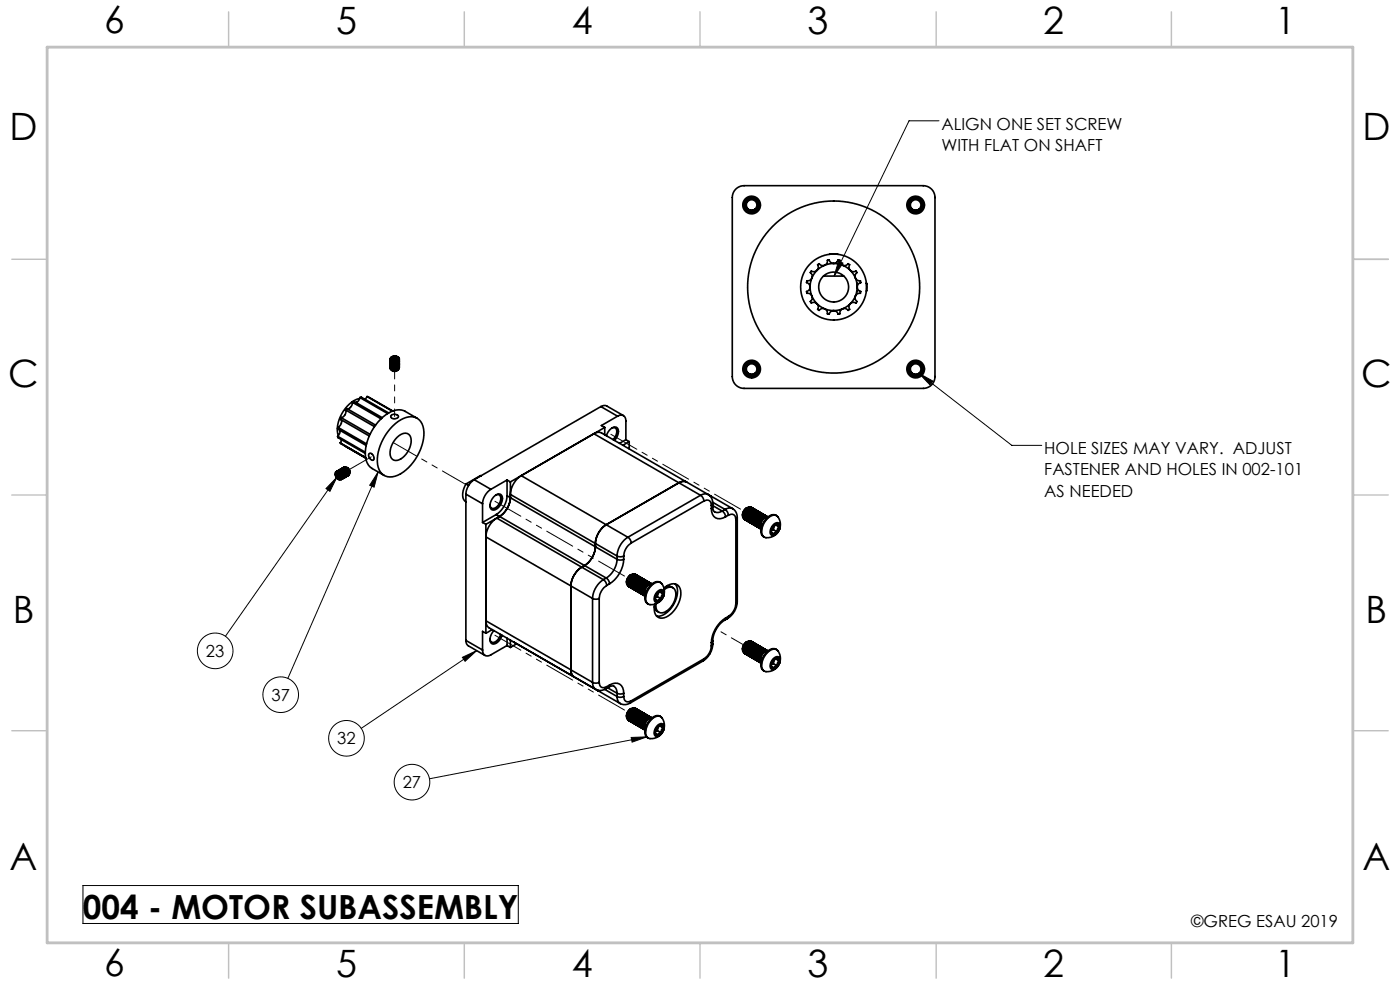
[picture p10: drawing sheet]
<svg xmlns="http://www.w3.org/2000/svg" width="297mm" height="210mm" viewBox="0 0 297 210" stroke-linecap="round" stroke-linejoin="round" font-family="sans-serif">
<defs><g id="words">
<g font-size="8">
<text x="22.1" y="7.1">6</text>
<text x="71.3" y="7.1">5</text>
<text x="121.3" y="7.1">4</text>
<text x="171.3" y="7.1">3</text>
<text x="221.3" y="7.1">2</text>
<text x="270.5" y="7.1">1</text>
<text x="2" y="29.6">D</text>
<text x="289" y="29.6">D</text>
<text x="1.8" y="82.1">C</text>
<text x="288.8" y="82.1">C</text>
<text x="2.7" y="132.1">B</text>
<text x="289.7" y="132.2">B</text>
<text x="2" y="184.6">A</text>
<text x="289" y="184.6">A</text>
<text x="22.1" y="207.1">6</text>
<text x="71.3" y="207.1">5</text>
<text x="121.3" y="207.1">4</text>
<text x="171.3" y="207.1">3</text>
<text x="221.3" y="207.1">2</text>
<text x="270.5" y="207.1">1</text>
</g>
<text font-size="7.1" x="17.6" y="194.9">004 - MOTOR SUBASSEMBLY</text>
<g font-size="3.5">
<text x="199.7" y="27.5">ALIGN ONE SET SCREW</text>
<text x="199.7" y="32">WITH FLAT ON SHAFT</text>
<text x="221.5" y="96.3">HOLE SIZES MAY VARY. ADJUST</text>
<text x="221.5" y="100.9">FASTENER AND HOLES IN 002-101</text>
<text x="221.5" y="105.4">AS NEEDED</text>
<text x="43.7" y="139.3">23</text>
<text x="57.6" y="148.6">37</text>
<text x="71.5" y="157.9">32</text>
<text x="85.4" y="167.2">27</text>
<text x="252.7" y="196.6">©GREG ESAU 2019</text>
</g>
</g></defs>
<g fill="none" stroke="#000" stroke-width=".21">
<path d="M199.2 25.6h-6.4l-15.9 33M177.9 55.4l.9 .4-1.9 2.8zM195 79.2l19.6 15.3h6.4M195 79.2l2.9 1.6-.6 .8zM71.5 101.2l-23.7 33.8M71.5 101.2l-1.5 3-.8-.6zM80.2 100.1l-19.1 43.8M80.2 100.1l-.8 3.2-1-.4zM98.1 139.4l3-1.4-2.4 2.3zM101.1 138l-24.5 16.5M133.9 156.4l3.3-.1-3.1 1.1zM137.2 156.3l-46.1 8.9"/>
<path d="M17.6 187.8h92.4v8.1h-92.4z"/>
<circle cx="45.7" cy="138.1" r="3.8"/>
<circle cx="59.5" cy="147.4" r="3.8"/>
<circle cx="73.5" cy="156.6" r="3.8"/>
<circle cx="87.4" cy="165.9" r="3.8"/>
</g>
<path d="M287 55h7.5M287 144.8v55.2h-187.2" fill="none" stroke="#c0c0c0" stroke-width=".35"/>
<g fill="none" stroke="#c0c0c0" stroke-width=".3">
<path d="M48.5 2.5v7.5M98.5 2.5v7.5M148.5 2.5v7.5M198.6 2.5v7.5M248.5 2.5v7.5M2.5 55h7.5M287 55h7.5M2.5 105h7.5M287 105h7.5M2.5 155h7.5M287 155h7.5M48.5 200v7.5"/>
<path d="M98.5 200v7.5M148.5 200v7.5M198.6 200v7.5M248.5 200v7.5"/>
</g>
<path d="M10 10h277v190h-277z" fill="none" stroke="#c0c0c0" stroke-width=".6"/>
<g fill="#000">
<path d="M177.9 55.4l.9 .4-1.9 2.8zM195 79.2l2.9 1.6-.6 .8z"/>
<path d="M98.1 139.4l3-1.4-2.4 2.3zM80.2 100.1l-.8 3.2-1-.4zM133.9 156.4l3.3-.1-3.1 1.1zM71.5 101.2l-1.5 3-.8-.6z"/>
</g>
<g fill="none" stroke="#000" stroke-width=".35">
<path d="M156.1 40.1l1-.6 .8-.1h38a2.5 2.5 0 0 1 2.5 2.5v38a2.5 2.5 0 0 1-2.5 2.5h-38a2.5 2.5 0 0 1-2.5-2.5v-38l.1-.8zM158.1 44.2l.4 .5 .5 .2M158.1 44.2a1.33 1.33 0 0 0 2.1 .2 1.27 1.27 0 0 1-2-.9 1.27 1.27 0 0 1 1.7-1.3 1.42 1.42 0 0 1 .9 1.8 1.42 1.42 0 0 1-1.8 .9M158.1 44.2a1.5 1.5 0 0 1 1-2.2 1.5 1.5 0 0 1 1.9 1.5 1.5 1.5 0 0 1-2 1.4M174.7 58.6h4.3M175.9 55.1h.1M175.9 55.1l-.3 .1a1.1 1.1 0 0 1-.7 1.1 1.1 1.1 0 0 1-1.2-.3l-.2 .1a1.1 1.1 0 0 1-.2 1.3 1.1 1.1 0 0 1-1.2 .2l-.2 .1a1.1 1.1 0 0 1 .3 1.3 1.1 1.1 0 0 1-1 .7l-.1 .1a1.1 1.1 0 0 1 .8 1.1 1.1 1.1 0 0 1-.8 1l.1 .2a1.1 1.1 0 0 1 1 .7 1.1 1.1 0 0 1-.3 1.2l.2 .2a1.1 1.1 0 0 1 1.2 .2 1.1 1.1 0 0 1 .2 1.3l.2 .1a1.1 1.1 0 0 1 1.2-.3 1.1 1.1 0 0 1 .7 1.1h.3a.96 .96 0 0 1 1-.7M175.9 55.1a1.03 1.03 0 0 0 1 .8 1.03 1.03 0 0 0 1-.7h.2a1.1 1.1 0 0 0 .7 1.1 1.1 1.1 0 0 0 1.2-.3l.2 .1a1.1 1.1 0 0 0 .2 1.3 1.1 1.1 0 0 0 1.2 .2l.2 .1a1.1 1.1 0 0 0-.3 1.3 1.1 1.1 0 0 0 1 .7l.1 .2M177.6 55.5h.1M177.7 53.9h-1.7M177.8 55.9l-.1 .1M177.8 56h.1"/>
<path d="M182.6 59.9a1.03 1.03 0 0 0-.7 1 1.03 1.03 0 0 0 .7 1l-.1 .2a1.1 1.1 0 0 0-1 .7 1.1 1.1 0 0 0 .3 1.2l-.2 .2a1.1 1.1 0 0 0-1.2 .2 1.1 1.1 0 0 0-.2 1.3l-.2 .1a1.1 1.1 0 0 0-1.2-.3 1.1 1.1 0 0 0-.7 1.1h-.3a.96 .96 0 0 0-.9-.7M182.6 59.9v.1M192.9 44.2l.4 .5 .5 .2M192.9 44.2a1.33 1.33 0 0 0 2.1 .2 1.27 1.27 0 0 1-2-.9 1.27 1.27 0 0 1 1.7-1.3 1.42 1.42 0 0 1 .9 1.8 1.42 1.42 0 0 1-1.8 .9M192.9 44.2a1.5 1.5 0 0 1 1-2.2 1.5 1.5 0 0 1 1.9 1.5 1.5 1.5 0 0 1-2 1.4M82.7 76.3h.1M82.7 77.2h.1M82.7 77.7v.1M82.9 77.5h-.1M83.2 76.1a.77 .77 0 0 0 .9 .2M83.2 76.1l.2 .2 .5-.1M83.3 75.8l-.1 .3"/>
<path d="M83.3 75.8v.5M83.9 75.7l-.6 .1M83.9 75.7l.4 .2M83.9 76.2l.1 .1h-.6M83.9 75.7v.5M84 77.9h-.8M84.2 75.6l.4 .2M84.2 75.6l.3 .3v.3M84.2 75.6h-.8a.42 .42 0 0 0-.4 .6l.5 .3 .6-.1 .4-.2M84.3 75.9l-.2 .4M84.4 78.5l-.8 .3-.5-.2M84.6 75.8l.1 .2a1.09 1.09 0 0 1-.9 .8 1.09 1.09 0 0 1-1.1-.5l.1-.2"/>
<path d="M84.6 75.8l-.3-.1a1.36 1.36 0 0 0-1.5 .3 .94 .94 0 0 0 1.7 .2M84.6 76.2a.75 .75 0 0 1-.9 .9 .59 .59 0 0 1-.7-.1 .59 .59 0 0 1-.2-.6M84.7 78.1a1.08 1.08 0 0 1-1.8 .3M84.7 77.7a1.06 1.06 0 0 1-1.4 .8l-.4-.2-.2-.4M84.7 77.4a1.06 1.06 0 0 1-.9 .9 1.06 1.06 0 0 1-1.1-.6l.1-.1M84.7 77.2v.1a1.16 1.16 0 0 1-2 .2v-.2M84.7 76.9a1.04 1.04 0 0 1-.9 .8 1.04 1.04 0 0 1-1.1-.6l.1-.1M84.7 76.6a1.11 1.11 0 0 1-1.9 .5v-.4M84.7 77.9a1.13 1.13 0 0 1-2 .1M84.7 77.6a1.11 1.11 0 0 1-.9 .7 1.11 1.11 0 0 1-1.1-.5M84.7 77.3a1.13 1.13 0 0 1-2 .1M84.7 77a1.14 1.14 0 0 1-2 .2"/>
<path d="M84.7 76.8a1.14 1.14 0 0 1-2 .1M84.7 76.4a1.13 1.13 0 0 1-2 .2M84.7 76.1a1.12 1.12 0 0 1-.9 .7 1.12 1.12 0 0 1-1.1-.5M84.7 76.7v.1M158.1 79l.4 .5 .5 .2M158.1 79a1.33 1.33 0 0 0 2.1 .2 1.27 1.27 0 0 1-2-.9 1.27 1.27 0 0 1 1.7-1.3 1.42 1.42 0 0 1 .9 1.8 1.42 1.42 0 0 1-1.8 .9M158.1 79a1.5 1.5 0 0 1 1-2.2 1.5 1.5 0 0 1 1.9 1.5 1.5 1.5 0 0 1-2 1.4M181.7 61.8l.1 .1M181.8 61.9h.1M181.8 60.1l.1 .9M182.3 61.7h.1M183.8 60v.1"/>
<path d="M183.8 60.1l.1 .1M183.9 60.2l-.1 1.6M183.9 60.1v.1M192.9 79l.4 .5 .5 .2M192.9 79a1.33 1.33 0 0 0 2.1 .2 1.27 1.27 0 0 1-2-.9 1.27 1.27 0 0 1 1.7-1.3 1.42 1.42 0 0 1 .9 1.8 1.42 1.42 0 0 1-1.8 .9M192.9 79a1.5 1.5 0 0 1 1-2.2 1.5 1.5 0 0 1 1.9 1.5 1.5 1.5 0 0 1-2 1.4M71.6 99.9h-.1M71.6 99.9a1.09 1.09 0 0 1 1.1 .5 1.09 1.09 0 0 1 0 1.2M71.6 92.5l.1 .3 5.8 3.4M71.6 92.5l5.9 3.4M71.6 100a.78 .78 0 0 1 .9-.2 .78 .78 0 0 1 .5 .7l.1 .6-.3 .4M71.7 90.6l-.1 .4 6.1 3.5"/>
<path d="M71.7 90.6l6.1 3.6M71.8 99.8h.1M71.8 99.8a1.14 1.14 0 0 1 1.1 1.6M71.9 99.7a1.12 1.12 0 0 1 1.4 1.1l-.1 .4-.2 .1M72 99.6a1.12 1.12 0 0 1 1.1 .5 1.12 1.12 0 0 1 .1 1.2M72.1 91.3v.6l-.5 .6M72.2 93.9l5.4 3.2M72.2 93.9l5.4 3.1M72.2 99.6a1.07 1.07 0 0 1 1.1 .3 1.07 1.07 0 0 1 .1 1.2l-.1 .1M72.3 93.2l.2 .1M72.3 99.5h.1M72.3 99.5a1.14 1.14 0 0 1 1.1 1.7"/>
<path d="M72.3 88.6l-.1 .3 6.1 3.6M72.3 88.6l6.2 3.5M72.3 89l.2 .5-.1 .4-.7 .7M72.4 99.4a1.05 1.05 0 0 1 1.2 .4 1.05 1.05 0 0 1 0 1.2h-.1M72.5 93.3l-.3 .6M72.6 99.3l-.1 .1M72.6 99.3a1.13 1.13 0 0 1 1.1 1.7M72.7 99.3a1.07 1.07 0 0 1 1.1 .2 1.07 1.07 0 0 1 .3 1.1l-.3 .3M72.8 99.2a1.14 1.14 0 0 1 1.1 1.6M72.9 99.2a1.01 1.01 0 0 1 1.1 .3 1.01 1.01 0 0 1 .1 1.1M72.9 99.9l.4 .7M73.3 86.9a1.24 1.24 0 0 1-1 1.7"/>
<path d="M73.3 86.9l.2-.3 6.2 3.6M73.3 86.9l6.1 3.6M73.5 99.1l.6 .5 .1 .7M74.7 85.3l-.3 1-.3 .3-.4 .1M74.7 85.3l.3-.2 6.1 3.5M74.7 85.3l6.1 3.5M76.3 84.5a7 7 0 0 0-4.5 7.9M76.4 84.3l-.4 .7-.5 .4M76.4 84.3l.2-.1 5.8 3.4M76.4 84.3l5.8 3.4M77.2 84.6l.3 .1M77.9 84.1l-.5 .6"/>
<path d="M77.9 84.1l5.4 3.1M77.9 84.1l5.3 3.1M78.3 96.3a.84 .84 0 0 1 .9 .3 .84 .84 0 0 1-.1 1 1.06 1.06 0 0 1-.8-1.3zM83.1 88a.98 .98 0 0 1 1.4 .4 .98 .98 0 0 1-1.6 0zM83.3 90.4a5.1 5.1 0 0 1 4.9-1.8 3.5 3.5 0 0 1 1.7 3.7 10.5 10.5 0 0 1-6.1 8.7 2.72 2.72 0 0 1-3.7-2.4 10.4 10.4 0 0 1 3.2-8.2zM84.2 92.8a1.76 1.76 0 0 1 2.7-.4 4.1 4.1 0 0 1-1.5 4.7 1.44 1.44 0 0 1-1.5 .6 1.44 1.44 0 0 1-1.1-1.2 4.7 4.7 0 0 1 1.4-3.7zM88.5 88.7l-2.6-1.4a3.8 3.8 0 0 0-4 .7 10.6 10.6 0 0 0-4.3 9.1 3 3 0 0 0 1.3 2.3l2.6 1.4M127.5 86.2a1.25 1.25 0 0 1 1.2-.1l3.6 2.1M127.5 86.2l-26.9 15.6M127.5 86.2l3.5 2.1M128.3 90.7l-20 11.5M128.3 90.7v1.5"/>
<path d="M128.6 92.4a2.28 2.28 0 0 1 2.1-1.8 1.63 1.63 0 0 1 0 2.4l-.3 .4M129.8 90.8a.75 .75 0 0 1 .9 .1 .75 .75 0 0 1 .1 1l-.2 .7-.6 .6M131 88.3a1.08 1.08 0 0 1 1.3-.1 1.08 1.08 0 0 1 .5 1.1v4M131 88.3l-3.4 2 .7 .4M132.8 93.3l.7 .4M132.8 93.3l-1.4 .7M133.5 93.7l-1.4 .8M133.5 93.7v1.5M71.3 100.1a1.14 1.14 0 0 1 1.1 1.6M71.3 100.3l.4 .1 .3 .2M71.3 100.3a.91 .91 0 0 0 .8 1.4l.2-.6-.3-.5M71.4 100.5v.5"/>
<path d="M71.4 101l.3 .5M71.4 100.1a.97 .97 0 0 1 1.2 .3 .97 .97 0 0 1-.1 1.2M71.6 100l-.3 .3M71.6 100a1.23 1.23 0 0 1 .8 1.7h-.3M71.6 100h-.2a.55 .55 0 0 0-.2 .9l.3 .5 .6 .4 .2-.4-.3-.8M71.7 100.5a.78 .78 0 0 1 .4 .9M71.7 100.5h-.3M71.8 100.8v-.2l.2 .4M71.8 100.8l-.4 .2M71.8 100.8l.2 .2M72 101l.1 .4M72 101l.1 .1"/>
<path d="M72.1 101.4l-.4 .1M72.1 101.2l-.4 .3M72.4 101.7h.1M73.9 100.9h.1M98.8 104.8l3.6 2.1M98.8 104.8v31M98.9 102.7a3.1 3.1 0 0 0-.2 3.7h.1M98.9 102.7l.5 .3M100.6 101.8a3.9 3.9 0 0 0-1.8 3M100.6 101.8l3.5 2M102 100.9h.1M102 100.9l-3.1 1.8"/>
<path d="M102.4 106.9v3.9M102.4 110.8l.7 .4M103.1 111.2v23.1M104.1 103.8a3.9 3.9 0 0 0-1.7 3.1M104.7 105.4l.3-.2a.92 .92 0 0 1 1.2-.3 .92 .92 0 0 1 .4 1.2 2.33 2.33 0 0 1-2.2 2.1 1.63 1.63 0 0 1 0-2.4zM105.2 105a.75 .75 0 0 1 .9 .1 .75 .75 0 0 1 .1 1 2.03 2.03 0 0 1-1.8 1.8l-.3-.3-.2-.5M105.3 109.1l-2.9 1.7M105.3 109.1l18.7 10.9M105.4 109.9a5.1 5.1 0 0 0-2.3 4l18 10.4M105.4 109.9l22.6 13.1M106 109.6l-2.9 1.6M106 109.6l-.6 .3"/>
<path d="M107.6 105.2a5.1 5.1 0 0 1-2.3 3.9M107.6 101.8l-3.5 2M107.6 101.8v3.4M107.6 101.8l.7 .4M107.6 105.2l23.3 13.4M108.3 102.2v3.4a5.1 5.1 0 0 1-2.3 4M124 120a5.1 5.1 0 0 0-2.9 4.3M124 120l4.6 2.6M126.3 115.3a5.1 5.1 0 0 1-2.3 4.7M126.3 115.3l4.6 2.6M130.9 117.9a1.56 1.56 0 0 0 1.4 0M130.9 118.6a5.1 5.1 0 0 1-2.3 4"/>
<path d="M130.9 118.6a1.56 1.56 0 0 0 1.4 0M130.9 117.9v.7M132.3 118.6a6.6 6.6 0 0 1-3 5.2M132.3 117.9v.7M133.2 114a5.1 5.1 0 0 0-2.3 3.9M133.2 114a1.56 1.56 0 0 1 .7 1.2M133.2 114l-22.6-13.1a5.1 5.1 0 0 0-2.3 4l18 10.4M133.9 115.2l-1.1 1.2-.5 1.5M145.6 102.2h-.1a1.73 1.73 0 0 0-1.5 .2l-15.4 8.9a5.1 5.1 0 0 0-2.3 4M148.6 105.1a1.56 1.56 0 0 1 .7 1.2M148.6 105.1l-22.6-13.1a1.66 1.66 0 0 1 1.6-.2l27.8 16.1M148.6 105.1l-15.4 8.9"/>
<path d="M149.3 106.3l.6-.2a.81 .81 0 0 1 .9 .5l.1 .6M149.3 106.3l-15.4 8.9M150.2 104.9a2.08 2.08 0 0 1 1 1.9M150.2 104.9l-.1-.1a1.73 1.73 0 0 0-1.5 .3M150.6 105.1l.2 .1h-.2M150.9 107.9a1.83 1.83 0 0 0 .9 1.9 1.83 1.83 0 0 0 2.1-.2M150.9 107.2v.7M151.2 106.5l2.6 1.6M151.2 106.8l-.3 .4M151.2 107.5l-.3 .4M151.2 106.8v.7M151.2 107.3l2 1.1"/>
<path d="M151.2 107.5a1.04 1.04 0 0 0 .4 1.1 1.04 1.04 0 0 0 1.2 0l.4-.2M153.2 108.4a1.56 1.56 0 0 1 .7 1.2M153.8 108.1a1.56 1.56 0 0 1 .7 1.2M153.8 108.1l-.6 .3M154.5 109.3l.6-.2a.81 .81 0 0 1 .9 .5l.1 .6M154.5 109.3l-.6 .3M155.4 107.9a2.08 2.08 0 0 1 1 1.9M155.4 107.9l-.1-.1a1.73 1.73 0 0 0-1.5 .3M156.1 110.2v17.8M156.4 109.8l-.3 .4M156.4 109.8v17.8M158.1 110.3h.1"/>
<path d="M158.4 110.5h.1M158.5 107.7a1.76 1.76 0 0 0-1 1.7M158.9 107.6a1.64 1.64 0 0 0-1 2.5M159.4 107.6a1.71 1.71 0 0 0-1.6 2.3l.3 .4M159.4 107.6h.1M159.6 107.8l-.1-.1a1.08 1.08 0 0 0-1.4 .7 1.33 1.33 0 0 0 .2 2M159.8 107.8a1.67 1.67 0 0 0-1.5 .9 1.67 1.67 0 0 0 0 1.7l.1 .1M159.9 108v-.1a1.08 1.08 0 0 0-1.4 .7 1.33 1.33 0 0 0 .2 2M160.1 108a1.71 1.71 0 0 0-1.6 2.3l.3 .4M160.1 108h.1M160.2 111.5h.1M160.3 108.2l-.1-.1a1.08 1.08 0 0 0-1.4 .7 1.33 1.33 0 0 0 .2 2"/>
<path d="M160.5 108.2a1.71 1.71 0 0 0-1.7 2.3l.4 .4M160.5 108.2h.1M160.6 111.7v.1M160.6 108.4v-.1a1.08 1.08 0 0 0-1.4 .7 1.33 1.33 0 0 0 .2 2M160.8 108.4a1.71 1.71 0 0 0-1.6 2.3l.3 .4M160.8 108.4h.1M161 108.6l-.1-.1a1.08 1.08 0 0 0-1.4 .7 1.33 1.33 0 0 0 .2 2M161.2 108.6a1.67 1.67 0 0 0-1.5 .9 1.67 1.67 0 0 0 .1 1.8h.1M161.3 108.8v-.1a1.08 1.08 0 0 0-1.4 .7 1.33 1.33 0 0 0 .2 2M161.5 108.8a1.71 1.71 0 0 0-1.6 2.3l.3 .4M161.5 108.8h.1M161.7 109l-.1-.1a1.08 1.08 0 0 0-1.4 .7 1.33 1.33 0 0 0 .2 2"/>
<path d="M161.9 109.1a1.67 1.67 0 0 0-1.5 .8 1.67 1.67 0 0 0 .1 1.8h.1M162 109.2v-.1a1.08 1.08 0 0 0-1.4 .7 1.33 1.33 0 0 0 .2 2M162.3 109.3a1.67 1.67 0 0 0-1.6 .8 1.67 1.67 0 0 0 .1 1.8l.2 .1M162.4 109.4l-.1-.1a1.08 1.08 0 0 0-1.4 .7 1.33 1.33 0 0 0 .2 2M162.6 109.5a1.71 1.71 0 0 0-1.6 2.2l.3 .5M162.6 109.4v.1M162.7 110.1a1.48 1.48 0 0 1 2.3-.4 2.73 2.73 0 0 1 .1 3.1 2.73 2.73 0 0 1-3 1.1 2.42 2.42 0 0 1 0-3zM162.7 109.6v-.1a1.08 1.08 0 0 0-1.4 .7 1.33 1.33 0 0 0 .2 2M162.9 109.7a1.71 1.71 0 0 0-1.6 2.2l.2 .3M163 109.7a1.71 1.71 0 0 0-1.6 2.3l.1 .1M163.6 112.7l.1 .4 .3 .2M163.6 112.7l.4 .6"/>
<path d="M164 111.4l.2-.3a.73 .73 0 0 1 1-.1 .73 .73 0 0 1 .3 1 1.77 1.77 0 0 1-1.8 1.6 1.49 1.49 0 0 1 .3-2.2zM164 112.3l-.4 .3M164 112.3l.8 .5M164.8 109.4a1.61 1.61 0 0 0-2.3 .6 3.3 3.3 0 0 0-.8 3.6l.4 .3M164.8 111.2l.3 .1 .1 .4M164.8 111.2a1.57 1.57 0 0 0-1.2 1.5M164.8 111.2l.4 .5M164.8 111.2l-.4 .1M164.8 112.8l-.4 .4-.4 .1M164.8 112.8l-.5 .2-.3 .3M165.2 111.7l-.4 1.1M165.2 111.7l-.3 .5-.1 .6"/>
<path d="M165.2 111.7l-.8-.4-.4 1M98.8 135.8a1.25 1.25 0 0 0 .6 1.2l3.5 2M98.8 135.8l3.6 2.1M103.1 134.3l-.7-.4v4M104.4 133.6l-1.3 .7M104.8 133.8a2.28 2.28 0 0 0-.6 2.7 1.63 1.63 0 0 0 2.1-1.2l.2-.5M106.2 134.6a2.01 2.01 0 0 1-1.8 1.7l-.3-.3-.2-.4M107.6 136.9l-3.5 2a1.08 1.08 0 0 1-1.2 .1 1.08 1.08 0 0 1-.5-1.1M107.6 135.4v1.5M107.6 136.9l.7 .4M108.3 135.8v1.5M108.9 136.1v.1"/>
<path d="M109.6 136.6l-1.3 .7M121.1 124.3v17.8a1.66 1.66 0 0 0 .7 1.5M121.1 124.3l4.6 2.6M125.7 126.9a1.56 1.56 0 0 0 1.4 0M125.7 126.9v17.8M127.1 126.9v17.8M128 123a5.1 5.1 0 0 0-2.3 3.9M128 123a1.56 1.56 0 0 1 .7 1.2M128.6 122.6a1.56 1.56 0 0 1 .7 1.2M128.6 122.6l-.6 .4M128.7 124.2l-1.1 1.2-.5 1.5M129.3 123.8l-.6 .4"/>
<path d="M133.5 124.5h.1M133.8 121.9a1.76 1.76 0 0 0-.9 1.7M134.3 121.8a1.64 1.64 0 0 0-1.1 2.5h.1M134.8 121.8a1.71 1.71 0 0 0-1.6 2.3l.3 .4M134.8 121.8h.1M135 122l-.1-.1a1.08 1.08 0 0 0-1.4 .7 1.33 1.33 0 0 0 .2 2M135.1 122a1.71 1.71 0 0 0-1.6 2.3l.4 .4M135.1 122h.1M135.2 125.5h.1M135.3 122.2v-.1a1.08 1.08 0 0 0-1.4 .7 1.33 1.33 0 0 0 .1 2M135.5 122.2a1.71 1.71 0 0 0-1.6 2.3l.3 .4M135.5 122.2h.1"/>
<path d="M135.6 125.7v.1M135.7 122.4l-.1-.1a1.08 1.08 0 0 0-1.4 .7 1.33 1.33 0 0 0 .2 2M135.8 122.4a1.71 1.71 0 0 0-1.6 2.3l.4 .4M135.9 122.4h.1M136 122.6v-.1a1.08 1.08 0 0 0-1.4 .7 1.33 1.33 0 0 0 .2 2M136.3 122.6a1.67 1.67 0 0 0-1.6 .9 1.67 1.67 0 0 0 .1 1.8h.1M136.4 122.8l-.1-.1a1.08 1.08 0 0 0-1.4 .7 1.33 1.33 0 0 0 .2 2M136.6 122.8a1.67 1.67 0 0 0-1.5 .9 1.67 1.67 0 0 0 .1 1.8M136.7 123v-.1a1.08 1.08 0 0 0-1.4 .7 1.33 1.33 0 0 0 .2 2M136.9 123a1.71 1.71 0 0 0-1.6 2.3l.3 .4M136.9 123l.1 .1M137.1 123.2l-.1-.1a1.08 1.08 0 0 0-1.4 .7 1.33 1.33 0 0 0 .2 2"/>
<path d="M137.3 123.3a1.67 1.67 0 0 0-1.5 .8 1.67 1.67 0 0 0 .1 1.8l.1 .1M137.4 123.4v-.1a1.08 1.08 0 0 0-1.4 .7 1.33 1.33 0 0 0 .2 2M137.6 123.5a1.71 1.71 0 0 0-1.6 2.2l.3 .5M137.6 123.4l.1 .1M137.8 123.6l-.1-.1a1.08 1.08 0 0 0-1.4 .7 1.33 1.33 0 0 0 .2 2M138 123.7a1.71 1.71 0 0 0-1.6 2.2l.3 .5M138 123.6v.1M138.1 124.3a1.48 1.48 0 0 1 2.3-.4 2.73 2.73 0 0 1 .1 3.2 2.73 2.73 0 0 1-3.1 1 2.42 2.42 0 0 1 .1-3zM138.1 123.8v-.1a1.08 1.08 0 0 0-1.4 .7 1.33 1.33 0 0 0 .2 2M138.3 123.9a1.71 1.71 0 0 0-1.6 2.3l.2 .2M138.4 123.9a1.71 1.71 0 0 0-1.6 2.3l.1 .1M138.8 128.7l.2 .6 .8 .6"/>
<path d="M139 126.9l.1 .4 .3 .2M139 126.9l.4 .6M139.4 125.6l.2-.3a.73 .73 0 0 1 1-.1 .73 .73 0 0 1 .2 1 1.77 1.77 0 0 1-1.7 1.6 1.49 1.49 0 0 1 .3-2.2zM139.4 126.5l.8 .5M139.4 126.5l-.4 .3M140.1 123.6a1.61 1.61 0 0 0-2.2 .6 3.3 3.3 0 0 0-.8 3.6l.4 .3M140.2 125.4l.3 .1 .1 .5M140.2 125.4a1.57 1.57 0 0 0-1.2 1.5M140.2 125.4l.4 .6M140.2 125.4l-.4 .1M140.2 127l-.4 .4-.4 .1M140.2 127l-.5 .2-.3 .3"/>
<path d="M140.6 126l-.4 1M140.6 126l-.3 .4-.1 .6M140.6 126l-.8-.5-.4 1M140.9 124.8a2.13 2.13 0 0 1 3.2-.3 5 5 0 0 1-1.4 5.4 2.58 2.58 0 0 1-3.2 1 2.54 2.54 0 0 1-.6-2.7M140.9 125.1a1.41 1.41 0 0 1 1.8-.4 1.41 1.41 0 0 1 .7 1.7 4.3 4.3 0 0 1-2.9 3.6 1.39 1.39 0 0 1-1.3-1.9M141.2 124.5l.3-.1a1.4 1.4 0 0 1 1.3 .3M143.2 123.9a4.2 4.2 0 0 1-.5 4.6 3.9 3.9 0 0 1-3.4 2.2M149.3 139.8l-.2 .4M149.3 139.8l-15.4 8.9M150.9 137l-.5 1.6-1.1 1.2M150.9 136.3v.7M151.2 136.6a4.5 4.5 0 0 1-2.1 3.6"/>
<path d="M151.2 136.6l-.3 .4M151.2 135.9v.7M153.7 131.6a6 6 0 0 0-2.6 4.5l-.2 .2M153.9 131.1a6.6 6.6 0 0 0-3 5.2M153.9 131.1l-.2 .5M154.3 131.2l-.6 .4M154.5 130.8l-.2 .4M154.5 130.8l-.6 .3M156.1 128l-.5 1.6-1.1 1.2M156.4 127.6a4.5 4.5 0 0 1-2.1 3.6M156.4 127.6l-.3 .4M158.5 136.1a1.76 1.76 0 0 0-1 1.7"/>
<path d="M158.9 136a1.64 1.64 0 0 0-1 2.5M159.1 139.3l.1 .1M159.4 136a1.71 1.71 0 0 0-1.6 2.3l.3 .4M159.4 136h.1M159.5 139.5v.1M159.6 136.2l-.1-.1a1.08 1.08 0 0 0-1.4 .7 1.33 1.33 0 0 0 .2 2M159.7 136.2a1.71 1.71 0 0 0-1.6 2.3l.4 .4M159.8 136.2h.1M159.8 139.7l.1 .1M159.9 136.4v-.1a1.08 1.08 0 0 0-1.4 .7 1.33 1.33 0 0 0 .2 2M160.1 136.4a1.71 1.71 0 0 0-1.6 2.3l.3 .4M160.1 136.4h.1"/>
<path d="M160.2 139.9v.1M160.3 136.6l-.1-.1a1.08 1.08 0 0 0-1.4 .7 1.33 1.33 0 0 0 .2 2M160.5 136.6a1.71 1.71 0 0 0-1.7 2.3l.3 .4M160.5 136.6v.1M160.6 136.8v-.1a1.08 1.08 0 0 0-1.4 .7 1.33 1.33 0 0 0 .2 2M160.9 136.9a1.67 1.67 0 0 0-1.6 .8 1.67 1.67 0 0 0 .1 1.8h.1M161 137l-.1-.1a1.08 1.08 0 0 0-1.4 .7 1.33 1.33 0 0 0 .2 2M161.2 137.1a1.67 1.67 0 0 0-1.5 .8 1.67 1.67 0 0 0 .1 1.8h.1M161.3 137.2v-.1a1.08 1.08 0 0 0-1.4 .7 1.33 1.33 0 0 0 .2 2M161.5 137.3a1.71 1.71 0 0 0-1.6 2.2l.3 .4M161.5 137.2l.1 .1M161.7 137.4l-.1-.1a1.08 1.08 0 0 0-1.4 .7 1.33 1.33 0 0 0 .2 2"/>
<path d="M161.9 137.5a1.67 1.67 0 0 0-1.5 .8 1.67 1.67 0 0 0 .1 1.8l.1 .1M162 137.6v-.1a1.08 1.08 0 0 0-1.4 .7 1.33 1.33 0 0 0 .2 2M162.2 137.7a1.71 1.71 0 0 0-1.6 2.3l.4 .4M162.2 137.6l.1 .1M162.4 137.8l-.1-.1a1.08 1.08 0 0 0-1.4 .7 1.33 1.33 0 0 0 .2 2M162.6 137.9a1.71 1.71 0 0 0-1.6 2.3l.3 .4M162.6 137.9h.1M162.7 138.5a1.48 1.48 0 0 1 2.3-.4 2.73 2.73 0 0 1 .1 3.2 2.73 2.73 0 0 1-3 1 2.42 2.42 0 0 1 0-3zM162.7 138v-.1a1.08 1.08 0 0 0-1.4 .7 1.33 1.33 0 0 0 .2 2M162.9 138.1a1.71 1.71 0 0 0-1.6 2.3l.2 .2M163 138.1a1.71 1.71 0 0 0-1.6 2.3l.1 .2M164 139.8l.2-.2a.73 .73 0 0 1 1-.2 .73 .73 0 0 1 .3 1 1.77 1.77 0 0 1-1.8 1.6 1.49 1.49 0 0 1 .3-2.2z"/>
<path d="M164.8 137.8a1.61 1.61 0 0 0-2.3 .6 3.3 3.3 0 0 0-.8 3.6l.4 .3M164.8 139.6l.3 .2 .1 .4M164.8 139.6a1.57 1.57 0 0 0-1.2 1.5M164.8 139.6l.4 .6M164.8 139.6l-.4 .1M125.7 144.7a1.67 1.67 0 0 0 .9 1.7 1.67 1.67 0 0 0 1.9-.3M125.7 144.7a1.56 1.56 0 0 0 1.4 0M125.7 144.7l-22.6-13a1.66 1.66 0 0 0 .7 1.5l27.8 16M126.8 146.4l.2 .2M127.1 144.7l.1 .7a.81 .81 0 0 0 .9 .5l.6-.2M128.3 146.2l2.6 1.5M128.7 145.7l-.2 .4"/>
<path d="M128.9 145.9l2 1.2M129.1 145.8a1.04 1.04 0 0 1 1.2-.2 1.04 1.04 0 0 1 .6 1v.5M129.1 145.8l-.6 .3M129.3 145.3a1.83 1.83 0 0 1 2.1-.2 1.83 1.83 0 0 1 .9 2M129.3 145.3l-.2 .5M129.3 145.3l-.6 .4M130.9 147.1a1.56 1.56 0 0 0 1.4 0M130.9 147.7a1.56 1.56 0 0 0 1.4 0M130.9 147.7a1.65 1.65 0 0 0 .7 1.5M130.9 147.1v.6M132.3 147.7l.1 .7a.81 .81 0 0 0 .9 .5l.6-.2M132.3 147.1v.6"/>
<path d="M133.7 149.1l-1 .4-1.1-.3M133.8 150.3a1.76 1.76 0 0 0-.9 1.7M133.9 148.7l-.2 .4M134.3 150.2a1.64 1.64 0 0 0-1.1 2.5h.1M134.5 153.5l.1 .1M134.8 150.2a1.71 1.71 0 0 0-1.6 2.3l.3 .4M134.8 150.2h.1M134.9 153.7v.1M135 150.4l-.1-.1a1.08 1.08 0 0 0-1.4 .7 1.33 1.33 0 0 0 .2 2M135.1 150.4a1.71 1.71 0 0 0-1.6 2.3l.4 .4M135.1 150.4h.1M135.2 153.9l.1 .1"/>
<path d="M135.3 150.6v-.1a1.08 1.08 0 0 0-1.4 .7 1.33 1.33 0 0 0 .1 2M135.5 150.6a1.71 1.71 0 0 0-1.6 2.3l.3 .5M135.5 150.6v.1M135.7 150.8l-.1-.1a1.08 1.08 0 0 0-1.4 .7 1.33 1.33 0 0 0 .2 2M135.8 150.9a1.71 1.71 0 0 0-1.6 2.2l.3 .4M135.9 150.8v.1M136 151v-.1a1.08 1.08 0 0 0-1.4 .7 1.33 1.33 0 0 0 .2 2M136.3 151.1a1.67 1.67 0 0 0-1.6 .8 1.67 1.67 0 0 0 .1 1.8h.1M136.4 151.2l-.1-.1a1.08 1.08 0 0 0-1.4 .7 1.33 1.33 0 0 0 .2 2M136.6 151.3a1.67 1.67 0 0 0-1.5 .8 1.67 1.67 0 0 0 .1 1.8M136.7 154.8h.1M136.7 151.4v-.1a1.08 1.08 0 0 0-1.4 .7 1.33 1.33 0 0 0 .2 2"/>
<path d="M136.9 151.5a1.71 1.71 0 0 0-1.6 2.3l.3 .4M136.9 151.4l.1 .1M137.1 151.6l-.1-.1a1.08 1.08 0 0 0-1.4 .7 1.33 1.33 0 0 0 .2 2M137.3 151.7a1.71 1.71 0 0 0-1.7 2.3l.4 .4M137.3 151.6v.1M137.4 151.8v-.1a1.08 1.08 0 0 0-1.4 .7 1.33 1.33 0 0 0 .2 2M137.6 151.9a1.71 1.71 0 0 0-1.6 2.3l.3 .4M137.6 151.9h.1M137.8 152l-.1-.1a1.08 1.08 0 0 0-1.4 .7 1.33 1.33 0 0 0 .2 2M138 152.1a1.71 1.71 0 0 0-1.6 2.3l.3 .3M138 152.1h.1M138.1 152.7a1.48 1.48 0 0 1 2.3-.4 2.73 2.73 0 0 1 .1 3.2 2.73 2.73 0 0 1-3.1 1 2.42 2.42 0 0 1 .1-3z"/>
<path d="M138.1 152.2v-.1a1.08 1.08 0 0 0-1.4 .7 1.33 1.33 0 0 0 .2 2M138.3 152.3a1.71 1.71 0 0 0-1.6 2.3l.2 .2M138.4 152.3a1.71 1.71 0 0 0-1.6 2.3l.1 .2M139 155.3l.1 .4 .3 .2M139 155.3l.4 .6M139.4 154l.2-.2a.73 .73 0 0 1 1-.2 .73 .73 0 0 1 .2 1 1.77 1.77 0 0 1-1.7 1.6 1.49 1.49 0 0 1 .3-2.2zM139.4 154.9l-.4 .3M139.4 154.9l.8 .5M139.8 153.9l-.4 1M139.8 153.9l.8 .5M140.1 152a1.61 1.61 0 0 0-2.2 .6 3.3 3.3 0 0 0-.8 3.6l.4 .4M140.2 153.8l.3 .2 .1 .4"/>
<path d="M140.2 153.8a1.57 1.57 0 0 0-1.2 1.5M140.2 153.8l.4 .6M140.2 153.8l-.4 .1M140.2 155.4l-.4 .4-.4 .1M140.2 155.4l-.5 .2-.3 .3M140.6 154.4l-.4 1M140.6 154.4l-.3 .4-.1 .6M149.1 140.2l-15.4 8.9M163.6 141.1l.1 .4 .3 .2M163.6 141.1l.4 .6M164 140.7l-.4 .3M164 140.7l.8 .5"/>
<path d="M164.8 141.2l-.4 .4-.4 .1M164.8 141.2l-.5 .2-.3 .3M165.2 140.2l-.4 1M165.2 140.2l-.3 .4-.1 .6M165.2 140.2l-.8-.5-.4 1"/>
<circle cx="159.5" cy="43.5" r="1.88"/>
<circle cx="159.5" cy="43.5" r="1.13"/>
<circle cx="159.5" cy="43.5" r="1.63"/>
<circle cx="194.3" cy="43.5" r="1.63"/>
<circle cx="194.3" cy="43.5" r="1.88"/>
<circle cx="194.3" cy="43.5" r="1.13"/>
<circle cx="159.5" cy="78.3" r="1.13"/>
<circle cx="159.5" cy="78.3" r="1.63"/>
<circle cx="159.5" cy="78.3" r="1.88"/>
<circle cx="176.9" cy="60.9" r="3.2"/>
<circle cx="176.9" cy="60.9" r="5"/>
<circle cx="176.9" cy="60.9" r="7"/>
<circle cx="176.9" cy="60.9" r="18.3"/>
<circle cx="194.3" cy="78.3" r="1.62"/>
<circle cx="194.3" cy="78.3" r="1.88"/>
<circle cx="194.3" cy="78.3" r="1.13"/>
</g>
<path d="M83.7 76.1v.2M84.6 75.8l-.6-.2M74.1 99.6l4.7-2.7M78.8 96.2h-.4a.95 .95 0 0 0 .8 1.4 1.04 1.04 0 0 0-.4-1.4M84.3 88l-.3-.1a.67 .67 0 0 0-.7 0 .67 .67 0 0 0-.3 .7 1.04 1.04 0 0 0 1.5-.2l-.2-.4M71.6 100l-.4 .2M71.8 100.9l.2-.1" fill="none" stroke="#000" stroke-width=".21" stroke-dasharray="6.3 1.3 1.3 1.3 1.3 1.3"/>
<path d="M165 109.7a1.4 1.4 0 0 0-2.2 .3 3.1 3.1 0 0 0-.8 3.8l.5 .3M140.4 123.9a1.4 1.4 0 0 0-2.2 .3 3.1 3.1 0 0 0-.8 3.8l.5 .3M165 138.1a1.4 1.4 0 0 0-2.2 .3 3.1 3.1 0 0 0-.8 3.8l.5 .3M140.4 152.3a1.4 1.4 0 0 0-2.2 .3 3.1 3.1 0 0 0-.8 3.8l.5 .3" fill="none" stroke="#000" stroke-width=".21" stroke-dasharray="6.3 1.3 1.3 1.3 1.3 1.3" stroke-dashoffset="5.8"/>
<path d="M157.8 108.4l-28.9-16.7M133.1 122.6l-28.8-16.7M133.1 151l-28.8-16.6" fill="none" stroke="#000" stroke-width=".21" stroke-dasharray="6.3 1.3 1.3 1.3 1.3 1.3" stroke-dashoffset="-.8"/>
<path d="M157.8 136.8l-5.8-3.4" fill="none" stroke="#000" stroke-width=".21" stroke-dasharray="6.3 1.3 1.3 1.3 1.3 1.3" stroke-dashoffset="3.3"/>
<path d="M98.8 102.8l-15.4-8.9" fill="none" stroke="#000" stroke-width=".21" stroke-dasharray="6.3 1.3 1.3 1.3 1.3 1.3" stroke-dashoffset=".6"/>
<path d="M83.7 78.8v9.5" fill="none" stroke="#000" stroke-width=".21" stroke-dasharray="6.3 1.3 1.3 1.3 1.3 1.3" stroke-dashoffset="4.7"/>
<use href="#words"/>
</svg>
